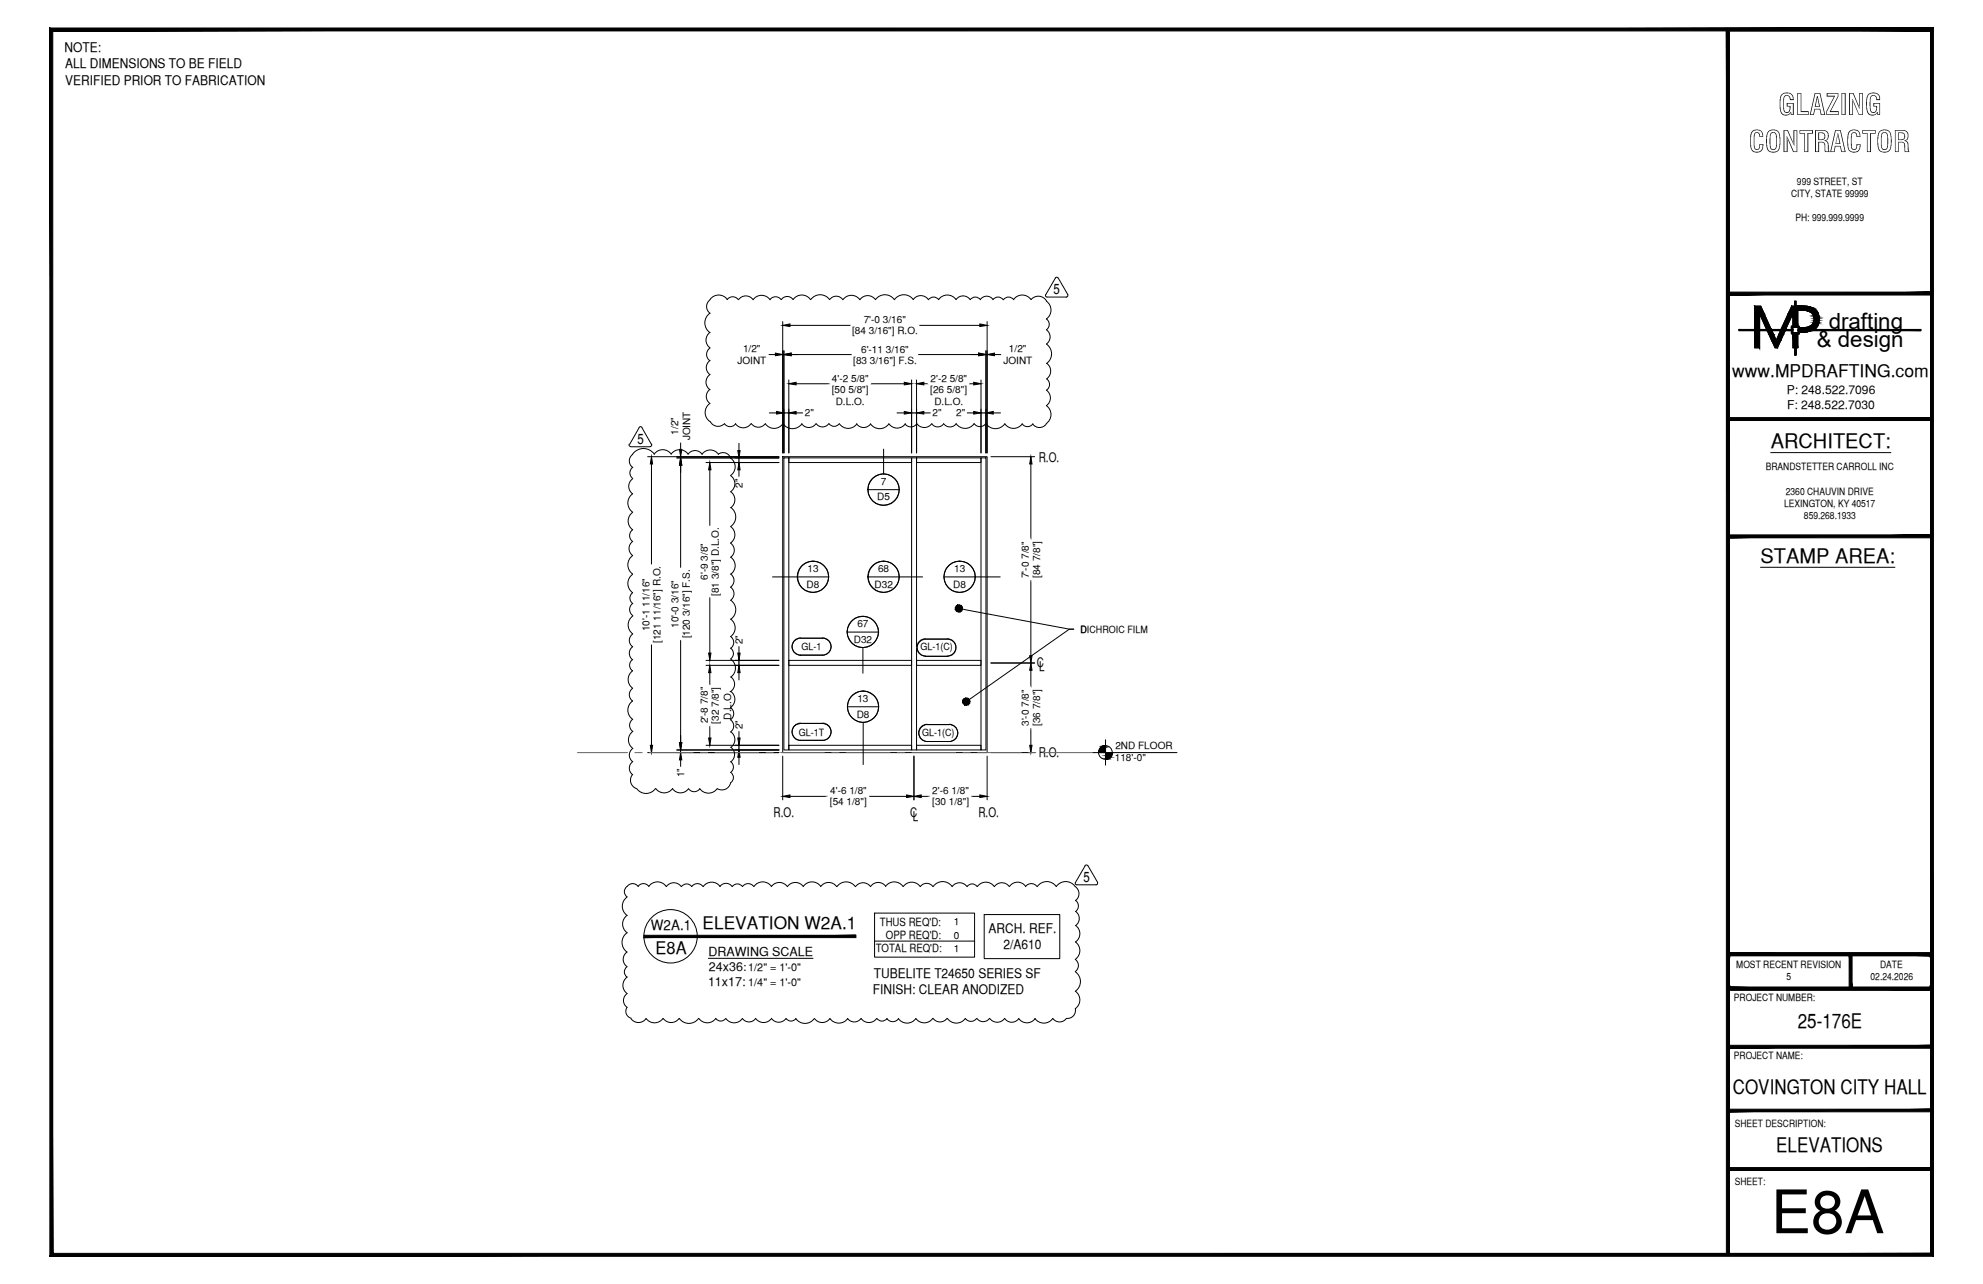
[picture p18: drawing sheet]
<svg xmlns="http://www.w3.org/2000/svg" width="432mm" height="279mm" viewBox="0 0 432 279" stroke-linecap="round" stroke-linejoin="round" font-family="sans-serif">
<defs><g id="words">
<text font-size="13.1" x="385.6" y="268.4">E8A</text>
<g font-size="6.3">
<text x="387.2" y="25">GLAZING</text>
<text x="380.8" y="33.1">CONTRACTOR</text>
</g>
<g font-size="4.9">
<text x="398.2" y="71.5">drafting</text>
<text x="395.6" y="75.5">&amp; design</text>
</g>
<g font-size="4.4">
<text x="385.6" y="97.5">ARCHITECT:</text>
<text x="383.3" y="122.5">STAMP AREA:</text>
<text x="391.5" y="223.7">25-176E</text>
<text x="377.3" y="238.1">COVINGTON CITY HALL</text>
<text x="386.8" y="250.7">ELEVATIONS</text>
</g>
<g font-size="3.8">
<text x="377.2" y="82">www.MPDRAFTING.com</text>
<text x="153" y="202.2">ELEVATION W2A.1</text>
<text x="142.7" y="207.6">E8A</text>
</g>
<g font-size="3.1">
<text x="229.4" y="64">5</text>
<text x="138.8" y="96.5">5</text>
<text x="235.9" y="191.9">5</text>
<text x="141.7" y="202.4">W2A.1</text>
</g>
<g font-size="2.9">
<text x="14" y="11.2">NOTE:</text>
<text x="14.2" y="14.8">ALL DIMENSIONS TO BE FIELD</text>
<text x="14.2" y="18.4">VERIFIED PRIOR TO FABRICATION</text>
<text x="226.2" y="100.5">R.O.</text>
<text x="225.7" y="145.1">C</text>
<text x="226.3" y="146.1">L</text>
<text x="226.2" y="164.7">R.O.</text>
<text x="168.5" y="177.7">R.O.</text>
<text x="198.2" y="177.7">C</text>
<text x="198.8" y="178.8">L</text>
<text x="213" y="177.7">R.O.</text>
<text x="215.3" y="203">ARCH. REF.</text>
<text x="218.5" y="206.5">2/A610</text>
<text x="190.2" y="212.7">TUBELITE T24650 SERIES SF</text>
<text x="190.1" y="216.3">FINISH: CLEAR ANODIZED</text>
</g>
<g font-size="2.7">
<text x="154.2" y="208">DRAWING SCALE</text>
<text x="154.2" y="214.6">11x17:</text>
<text x="154.4" y="211.3">24x36:</text>
</g>
<g font-size="2.6">
<text x="389.1" y="85.8">P: 248.522.7096</text>
<text x="389.1" y="89">F: 248.522.7030</text>
</g>
<g font-size="2.5">
<text x="191.6" y="201.4">THUS REQ'D:</text>
<text x="190.7" y="207.3">TOTAL REQ'D:</text>
<text x="192.9" y="204.4">OPP REQ'D:</text>
</g>
<g font-size="2.4">
<text x="162.9" y="211.4">1/2&quot; = 1'-0&quot;</text>
<text x="162.9" y="214.6">1/4&quot; = 1'-0&quot;</text>
</g>
<g font-size="2.2">
<text x="391.3" y="40.2">999 STREET, ST</text>
<text x="390" y="42.9">CITY, STATE 99999</text>
<text x="391" y="48.2">PH: 999.999.9999</text>
<text x="188.1" y="70.4">7'-0 3/16&quot;</text>
<text x="161.8" y="76.6">1/2&quot;</text>
<text x="185.5" y="72.8">[84 3/16&quot;] R.O.</text>
<text x="187.5" y="76.7">6'-11 3/16&quot;</text>
<text x="219.7" y="76.6">1/2&quot;</text>
<text x="160.6" y="79.2">JOINT</text>
<text x="181.2" y="83.1">4'-2 5/8&quot;</text>
<text x="185.8" y="79.1">[83 3/16&quot;] F.S.</text>
<text x="202.6" y="83.1">2'-2 5/8&quot;</text>
<text x="218.5" y="79.2">JOINT</text>
<text x="181.1" y="85.5">[50 5/8&quot;]</text>
<text x="182" y="88.1">D.L.O.</text>
<text x="202.6" y="85.5">[26 5/8&quot;]</text>
<text x="203.5" y="88.1">D.L.O.</text>
<text x="147.6" y="94.6" transform="rotate(-90 147.6 94.6)">1/2&quot;</text>
<text x="150.3" y="95.8" transform="rotate(-90 150.3 95.8)">JOINT</text>
<text x="175.3" y="90.6">2&quot;</text>
<text x="203.1" y="90.6">2&quot;</text>
<text x="208.2" y="90.6">2&quot;</text>
<text x="161.7" y="106.1" transform="rotate(-90 161.7 106.1)">2&quot;</text>
<text x="191.8" y="105.6">7</text>
<text x="384.5" y="102.3">BRANDSTETTER CARROLL INC</text>
<text x="388.9" y="107.6">2360 CHAUVIN DRIVE</text>
<text x="191" y="108.9">D5</text>
<text x="388.5" y="110.3">LEXINGTON, KY 40517</text>
<text x="392.8" y="113">859.268.1933</text>
<text x="175.8" y="124.5">13</text>
<text x="191.2" y="124.5">68</text>
<text x="207.8" y="124.5">13</text>
<text x="224" y="125.8" transform="rotate(-90 224 125.8)">7'-0 7/8&quot;</text>
<text x="226.5" y="125.8" transform="rotate(-90 226.5 125.8)">[84 7/8&quot;]</text>
<text x="154.1" y="126.2" transform="rotate(-90 154.1 126.2)">6'-9 3/8&quot;</text>
<text x="156.5" y="129.7" transform="rotate(-90 156.5 129.7)">[81 3/8&quot;] D.L.O.</text>
<text x="175.6" y="127.9">D8</text>
<text x="190.4" y="127.9">D32</text>
<text x="207.6" y="127.9">D8</text>
<text x="141.4" y="137.4" transform="rotate(-90 141.4 137.4)">10'-1 11/16&quot;</text>
<text x="147.8" y="136.7" transform="rotate(-90 147.8 136.7)">10'-0 3/16&quot;</text>
<text x="186.7" y="136.5">67</text>
<text x="235.3" y="137.7">DICHROIC FILM</text>
<text x="143.8" y="139.9" transform="rotate(-90 143.8 139.9)">[121 11/16&quot;] R.O.</text>
<text x="150.2" y="138.9" transform="rotate(-90 150.2 138.9)">[120 3/16&quot;] F.S.</text>
<text x="161.7" y="140.2" transform="rotate(-90 161.7 140.2)">2&quot;</text>
<text x="174.6" y="141.5">GL-1</text>
<text x="185.9" y="139.9">D32</text>
<text x="200.4" y="141.5">GL-1(C)</text>
<text x="186.7" y="152.8">13</text>
<text x="154.1" y="157.4" transform="rotate(-90 154.1 157.4)">2'-8 7/8&quot;</text>
<text x="156.5" y="157.5" transform="rotate(-90 156.5 157.5)">[32 7/8&quot;]</text>
<text x="159.2" y="156.6" transform="rotate(-90 159.2 156.6)">D.L.O.</text>
<text x="161.7" y="158.7" transform="rotate(-90 161.7 158.7)">2&quot;</text>
<text x="173.9" y="160.1">GL-1T</text>
<text x="186.6" y="156.1">D8</text>
<text x="200.8" y="160.1">GL-1(C)</text>
<text x="224" y="158" transform="rotate(-90 224 158)">3'-0 7/8&quot;</text>
<text x="226.5" y="158" transform="rotate(-90 226.5 158)">[36 7/8&quot;]</text>
<text x="242.8" y="165.7">118'-0&quot;</text>
<text x="242.9" y="163">2ND FLOOR</text>
<text x="149" y="169.2" transform="rotate(-90 149 169.2)">1&quot;</text>
<text x="180.8" y="172.8">4'-6 1/8&quot;</text>
<text x="203" y="172.8">2'-6 1/8&quot;</text>
<text x="180.7" y="175.3">[54 1/8&quot;]</text>
<text x="203" y="175.3">[30 1/8&quot;]</text>
<text x="207.7" y="201.4">1</text>
<text x="207.7" y="204.3">0</text>
<text x="207.7" y="207.1">1</text>
<text x="378.1" y="210.6">MOST RECENT REVISION</text>
<text x="389" y="213.3">5</text>
<text x="407.3" y="213.2">02.24.2026</text>
<text x="409.4" y="210.6">DATE</text>
<text x="377.6" y="217.8">PROJECT NUMBER:</text>
<text x="377.6" y="230.4">PROJECT NAME:</text>
<text x="377.8" y="245.2">SHEET DESCRIPTION:</text>
<text x="377.8" y="257.9">SHEET:</text>
</g>
</g></defs>
<!-- layer: COMPONENTS -->
<path d="M170.7 99.6h1.1v63.6h-1.1zM171.8 99.6h26.7v1h-26.7zM198.5 99.6h1.1v63.6h-1.1zM199.6 99.6h14v1h-14zM213.6 99.6h1.1v63.6h-1.1zM171.8 143.7h26.7v1.1h-26.7zM199.6 143.7h14v1.1h-14zM171.8 162.2h26.7v1h-26.7zM199.6 162.2h14v1h-14z" fill="none" stroke="#000" stroke-width=".22"/>
<!-- layer: ROUGH OPENING -->
<path d="M170.4 99.4h44.5v64.4h-44.5z" fill="none" stroke="#000" stroke-width=".22"/>
<!-- layer: DIM -->
<g fill="none" stroke="#000" stroke-width=".22">
<path d="M167.3 77.2h1.5M170.4 70v28.6M170.4 77.2h.3M170.7 76.3v22.3M172 70.8h13.3M172.3 77.2h13.2M199.8 77.2h13.3M200.1 70.8h13.3M214.7 76.3v22.3M214.7 77.2h.2M214.9 70v28.6M216.5 77.2h1.6"/>
<path d="M141 99.4h28.6M147.4 99.6h22.2M148.2 96.2v1.6M148.2 99.4v.2M160.9 96.5v1.5M160.9 99.6v1M167.5 89.9h1.6M170.7 89.9h1.1M171.8 82.7v15.9M173.4 89.9h1.5M173.4 83.5h7.4M189.4 83.5h7.5"/>
<path d="M195.3 89.9h1.6M198.5 89.9h1.1M198.5 82.7v15.9M199.6 82.7v15.9M201.2 89.9h1.6M201.2 83.5h1.1M210.4 89.9h1.6M210.9 83.5h1.1M213.6 82.7v15.9M213.6 89.9h1.1M215.8 99.4h9.5M216.3 89.9h1.6"/>
<path d="M141.9 101v21.9M148.2 101.2v22.4M153.7 100.6h15.9M154.6 102.2v12.3M160.9 102.2v1.6M224.5 101v16.5M148.2 139.2v22.4M154.6 129.9v12.2M224.5 126v16.7M141.9 140.1v22.1M153.7 144.8h15.9M153.7 143.7h15.9"/>
<path d="M154.6 146.4v2.8M154.6 157.7v2.9M160.9 140.5v1.6M160.9 143.7v1.1M160.9 146.4v1.6M160.9 159v1.6M215.8 144.3h9.5M224.5 145.9v3.8M224.5 158.3v3.9M141 163.8h28.6M147.4 163.2h22.2M148.2 163.2v.6"/>
<path d="M148.2 165.4v1.5M153.7 162.2h15.9M160.9 162.2v1M160.9 164.8v1.6M170.4 164.5v9.6M172 173.3h8.4M189 173.3h8.4M199 164.5v9.6M200.6 173.3h2.1M211.3 173.3h2.1M214.9 164.5v9.6M215.8 163.8h9.5"/>
</g>
<g fill="#000" stroke="#000" stroke-width=".22">
<path d="M168.8 76.8l1.6 .4-1.6 .2zM170.4 70.8l1.6-.3v.6zM170.7 77.2l1.6-.4v.6zM213.1 76.8l1.6 .4-1.6 .2zM213.4 70.5l1.5 .3-1.5 .3zM214.9 77.2l1.6-.4v.6zM148 97.8h.5l-.3 1.6zM160.7 98h.5l-.3 1.6zM169.1 89.5l1.6 .4-1.6 .2zM171.8 89.9l1.6-.4v.6zM171.8 83.5l1.6-.3v.6zM196.9 83.2l1.6 .3-1.6 .3z"/>
<path d="M196.9 89.5l1.6 .4-1.6 .2zM199.6 83.5l1.6-.3v.6zM199.6 89.9l1.6-.4v.6zM212 89.5l1.6 .4-1.6 .2zM212 83.2l1.6 .3-1.6 .3zM214.7 89.9l1.6-.4v.6zM141.9 99.4l.2 1.6h-.5zM148.2 99.6l.3 1.6h-.5zM154.6 100.6l.2 1.6h-.5zM160.9 100.6l.3 1.6h-.5zM224.5 99.4l.2 1.6h-.5zM154.6 144.8l.2 1.6h-.5z"/>
<path d="M154.3 142.1h.5l-.2 1.6zM160.9 144.8l.3 1.6h-.5zM160.7 142.1h.5l-.3 1.6zM224.5 144.3l.2 1.6h-.5zM224.2 142.7h.5l-.2 1.6zM141.6 162.2h.5l-.2 1.6zM148 161.6h.5l-.3 1.6zM148.2 163.8l.3 1.6h-.5zM154.3 160.6h.5l-.2 1.6zM160.9 163.2l.3 1.6h-.5zM160.7 160.6h.5l-.3 1.6zM170.4 173.3l1.6-.3v.5z"/>
<path d="M197.4 173l1.6 .3-1.6 .2zM199 173.3l1.6-.3v.5zM213.4 173l1.5 .3-1.5 .2zM224.2 162.2h.5l-.2 1.6z"/>
</g>
<g fill="#fff" stroke="#fff" stroke-width=".22">
<path d="M187.8 68.3v2.5l9.7-2.5zM187.8 70.8l9.7-2.5v2.5z"/>
<path d="M185.3 70.8v2.9l14.8-2.9zM185.3 73.7l14.8-2.9v2.9z"/>
<path d="M187.2 74.7v2.5l11-2.5zM187.2 77.2l11-2.5v2.5z"/>
<path d="M185.5 77.2v2.8l14.3-2.8zM185.5 80l14.3-2.8v2.8z"/>
<path d="M218.1 74.5v5.2l7.1-5.2zM218.1 79.7l7.1-5.2v5.2z"/>
<path d="M160.2 74.5v5.2l7.1-5.2zM160.2 79.7l7.1-5.2v5.2z"/>
<path d="M207.9 88.6v2.4l2.5-2.4zM207.9 91l2.5-2.4v2.4z"/>
<path d="M174.9 88.6v2.4l2.6-2.4zM174.9 91l2.6-2.4v2.4z"/>
<path d="M180.8 81v2.5l8.6-2.5zM180.8 83.5l8.6-2.5v2.5z"/>
<path d="M180.8 83.5v5.1l8.6-5.1zM180.8 88.6l8.6-5.1v5.1z"/>
<path d="M202.3 81v2.5l8.6-2.5zM202.3 83.5l8.6-2.5v2.5z"/>
<path d="M202.3 83.5v5.1l8.6-5.1zM202.3 88.6l8.6-5.1v5.1z"/>
<path d="M202.8 88.6v2.4l2.6-2.4zM202.8 91l2.6-2.4v2.4z"/>
<path d="M139.4 125.5v12.1h2.5zM139.4 125.5h2.5v12.1z"/>
<path d="M141.9 122.9v17.2h2.8zM141.9 122.9h2.8v17.2z"/>
<path d="M145.7 126v10.8h2.5zM145.7 126h2.5v10.8z"/>
<path d="M148.2 123.6v15.6h2.9zM148.2 123.6h2.9v15.6z"/>
<path d="M145.7 89.2v7h5zM145.7 89.2h5v7z"/>
<path d="M147 166.9v2.5h2.4zM147 166.9h2.4v2.5z"/>
<path d="M159.7 103.8v2.6h2.4zM159.7 103.8h2.4v2.6z"/>
<path d="M159.7 156.4v2.6h2.4zM159.7 156.4h2.4v2.6z"/>
<path d="M152.1 149.2v8.5h2.5zM152.1 149.2h2.5v8.5z"/>
<path d="M154.6 149.2v8.5h5zM154.6 149.2h5v8.5z"/>
<path d="M152.1 117.9v8.6h2.5zM152.1 117.9h2.5v8.6z"/>
<path d="M154.6 114.5v15.4h2.8zM154.6 114.5h2.8v15.4z"/>
<path d="M159.7 137.9v2.6h2.4zM159.7 137.9h2.4v2.6z"/>
<path d="M180.4 170.8v2.5l8.6-2.5zM180.4 173.3l8.6-2.5v2.5z"/>
<path d="M180.5 173.3v2.8l8.5-2.8zM180.5 176.1l8.5-2.8v2.8z"/>
<path d="M202.7 170.8v2.5l8.6-2.5zM202.7 173.3l8.6-2.5v2.5z"/>
<path d="M202.8 173.3v2.8l8.5-2.8zM202.8 176.1l8.5-2.8v2.8z"/>
<path d="M222.1 149.7v8.6h2.4zM222.1 149.7h2.4v8.6z"/>
<path d="M224.5 149.7v8.5h2.8zM224.5 149.7h2.8v8.5z"/>
<path d="M222.1 117.5v8.5h2.4zM222.1 117.5h2.4v8.5z"/>
<path d="M224.5 117.5v8.5h2.8zM224.5 117.5h2.8v8.5z"/>
</g>
<!-- layer: GRID LINES -->
<g fill="none" stroke="#6c6c6c" stroke-width=".22">
<path d="M125.7 163.8h11M138.2 163.8h1.6M141.4 163.8h9.5M152.5 163.8h1.6M155.7 163.8h9.5M166.8 163.8h1.6M170 163.8h9.5M181.1 163.8h1.6M184.3 163.8h9.5M195.4 163.8h1.6M198.6 163.8h9.5M209.7 163.8h1.6"/>
<path d="M212.9 163.8h9.5M224 163.8h1.6M227.1 163.8h10.9"/>
</g>
<!-- layer: GLASS TAG -->
<path d="M179.1 138.9h-5h5.4M206.3 139.1h-5.1h5.4M174 142.6h5.5h-5.1h4.7M179.1 157.4l-5 .1h5.4M201.2 142.7h5.4l-5.1 .1h4.8M206.7 157.7h-5.1h5.4M174 161.1h5.5h-5.1h4.7M201.6 161.4h5.4h-5.1h4.8" fill="none" stroke="#fff" stroke-width=".22"/>
<g fill="#fff" stroke="#fff" stroke-width=".22">
<path d="M173.4 139.1l.7-.2h5.4zM173.4 139.1h6.6l-.5-.2zM172.9 139.5l.5-.4h6.6zM172.9 139.5h7.6l-.5-.4zM172.9 139.5h7.6l-7.9 .6zM172.6 140.1h8.2l-.3-.6zM172.6 140.1h8.2l-8.3 .6zM172.5 140.7h8.5l-.2-.6zM172.5 140.7h8.5l-8.4 .7zM172.6 141.4h8.2l.2-.7zM172.6 141.4h8.2l-7.9 .5zM172.9 141.9h7.6l.3-.5zM172.9 141.9h7.6l-7.1 .4zM173.4 142.3h6.6l.5-.4zM173.4 142.3h6.6l-6 .3zM174 142.6h5.5l.5-.3z"/>
<path d="M173.4 157.7l.7-.2h5.4zM173.4 157.7h6.6l-.5-.2zM172.9 158.1l.5-.4h6.6zM172.9 158.1h7.6l-.5-.4zM172.9 158.1h7.6l-7.9 .5zM172.6 158.6h8.2l-.3-.5zM172.6 158.6h8.2l-8.3 .7zM172.5 159.3h8.5l-.2-.7zM172.5 159.3h8.5l-8.4 .6zM172.6 159.9h8.2l.2-.6zM172.6 159.9h8.2l-7.9 .6zM172.9 160.5h7.6l.3-.6zM172.9 160.5h7.6l-7.1 .4zM173.4 160.9h6.6l.5-.4zM173.4 160.9h6.6l-6 .2zM174 161.1h5.5l.5-.2z"/>
<path d="M200.7 139.3l.5-.2h5.4zM200.7 139.3h6.6l-.7-.2zM200.2 139.8l.5-.5h6.6zM200.2 139.8h7.6l-.5-.5zM200.2 139.8h7.6l-8 .5zM199.8 140.3h8.3l-.3-.5zM199.8 140.3h8.3l-8.4 .6zM199.7 140.9h8.5l-.1-.6zM199.7 140.9h8.5l-8.4 .6zM199.8 141.5h8.3l.1-.6zM199.8 141.5h8.3l-7.9 .6zM200.2 142.1h7.6l.3-.6zM200.2 142.1h7.6l-7.1 .5zM200.7 142.6h6.6l.5-.5zM200.7 142.6h6.6l-6.1 .1zM201.2 142.7h5.4l.7-.1z"/>
<path d="M201 157.9l.6-.2h5.4zM201 157.9h6.6l-.6-.2zM200.5 158.3l.5-.4h6.6zM200.5 158.3h7.7l-.6-.4zM200.5 158.3h7.7l-8 .6zM200.2 158.9h8.3l-.3-.6zM200.2 158.9h8.3l-8.4 .6zM200.1 159.5h8.5l-.1-.6zM200.1 159.5h8.5l-8.4 .6zM200.2 160.1h8.3l.1-.6zM200.2 160.1h8.3l-8 .6zM200.5 160.7h7.7l.3-.6zM200.5 160.7h7.7l-7.2 .4zM201 161.1h6.6l.6-.4zM201 161.1h6.6l-6 .3zM201.6 161.4h5.4l.6-.3z"/>
</g>
<path d="M172.9 139.5l1.2-.6h5a1.84 1.84 0 0 1 1.9 1.8 1.84 1.84 0 0 1-1.9 1.9h-4.7a1.84 1.84 0 0 1-1.8-1.1 1.84 1.84 0 0 1 .3-2zM200.2 139.8l.5-.5 .8-.2h4.8a1.87 1.87 0 0 1 1.9 1.8 1.87 1.87 0 0 1-1.9 1.9h-4.8a1.87 1.87 0 0 1-1.6-1.1 1.87 1.87 0 0 1 .3-1.9zM172.9 158.1l.5-.4 1-.3h4.7a1.84 1.84 0 0 1 1.9 1.9 1.84 1.84 0 0 1-1.9 1.8h-4.7a1.84 1.84 0 0 1-1.8-1 1.84 1.84 0 0 1 .3-2zM200.5 158.3l1.1-.6h5.1a1.84 1.84 0 0 1 1.9 1.8 1.84 1.84 0 0 1-1.9 1.9h-4.8a1.84 1.84 0 0 1-1.6-1.1 1.84 1.84 0 0 1 .2-2z" fill="none" stroke="#000" stroke-width=".22"/>
<!-- layer: SYMBOLS -->
<g fill="none" stroke="#000" stroke-width=".22">
<path d="M189 106.6h6.8M173.7 125.5h6.8M174.3 138.8a1.87 1.87 0 0 0-1.8 1.9 1.87 1.87 0 0 0 1.8 1.9h4.8M174.4 138.9h4.7M179.1 138.8a1.87 1.87 0 0 1 1.9 1.9 1.87 1.87 0 0 1-1.9 1.9M184.5 137.5h6.8M189 125.5h6.8M201.5 139a1.87 1.87 0 0 0-1.9 1.9 1.87 1.87 0 0 0 1.9 1.8M201.5 139.1h4.8M205.5 125.5h6.8M206.3 139a1.87 1.87 0 0 1 1.9 1.9 1.87 1.87 0 0 1-1.9 1.8M174.3 157.4a1.87 1.87 0 0 0-1.8 1.8 1.87 1.87 0 0 0 1.8 1.9h4.8"/>
<path d="M174.4 157.4h4.7M179.1 157.4a1.87 1.87 0 0 1 1.9 1.8 1.87 1.87 0 0 1-1.9 1.9M184.5 153.8h6.8M201.5 142.8h4.8M201.9 157.6a1.87 1.87 0 0 0-1.9 1.9 1.87 1.87 0 0 0 1.9 1.9h4.8M201.9 157.7h4.8M206.7 157.6a1.87 1.87 0 0 1 1.8 1.9 1.87 1.87 0 0 1-1.8 1.9M238 163.8h18.3M240.7 161v5.5M190.4 198.7h21.8v9.6h-21.8zM190.4 204.8h21.8"/>
<circle cx="192.4" cy="106.5" r="3.4"/>
<circle cx="177" cy="125.5" r="3.4"/>
<circle cx="187.9" cy="137.5" r="3.4"/>
<circle cx="192.4" cy="125.5" r="3.4"/>
<circle cx="208.9" cy="125.5" r="3.4"/>
<circle cx="187.9" cy="153.8" r="3.4"/>
<circle cx="240.7" cy="163.7" r="1.49"/>
<circle cx="146" cy="203.7" r="5.8"/>
</g>
<!-- layer: DETAIL TAG -->
<path d="M192.4 103.1l.9 .2M177 122.1l.9 .1M187.9 134.1l.9 .1M192.4 122.1l.9 .1M209 122.1l-.9 .1M188 150.4l.8 .1" fill="none" stroke="#fff" stroke-width=".22"/>
<g fill="#fff" stroke="#fff" stroke-width=".22">
<path d="M186.2 140.5l1.7 .4zM186.2 140.5l2.6 .3-.9 .1zM185.5 139.9l.7 .6 2.6 .3zM185.5 139.9l4.1 .6-.8 .3zM185 139.2l.5 .7 4.1 .6zM185 139.2l5.3 .7-.7 .6zM184.6 138.4l.4 .8 5.3 .7zM184.6 138.4l6.2 .8-.5 .7zM184.5 137.5l.1 .9 6.2 .8zM184.5 137.5l6.7 .9-.4 .8zM184.6 136.7l-.1 .8 6.7 .9zM184.6 136.7l6.7 .8-.1 .9zM185 135.8l-.4 .9 6.7 .8zM185 135.8l6.2 .9 .1 .8zM185.5 135.1l-.5 .7 6.2 .9zM185.5 135.1l5.3 .7 .4 .9zM185.5 135.1l5.3 .7-4.6-1.2zM186.2 134.6l4.1 .5 .5 .7zM186.2 134.6l4.1 .5-3.3-.9zM187 134.2l2.6 .4 .7 .5zM187 134.2l2.6 .4-1.7-.5zM187.9 134.1l1.7 .5z"/>
<path d="M186.2 156.7l.9 .4 .9 .1zM186.2 156.7l2.6 .4-.8 .1zM185.5 156.2l.7 .5 2.6 .4zM185.5 156.2l4.1 .5-.8 .4zM185 155.5l.5 .7 4.1 .5zM185 155.5l5.3 .7-.7 .5zM184.7 154.7l.3 .8 5.3 .7zM184.7 154.7l6.2 .8-.6 .7zM184.5 153.8l.2 .9 6.2 .8zM184.5 153.8l6.7 .9-.3 .8zM184.7 152.9l-.2 .9 6.7 .9zM184.7 152.9l6.6 .9-.1 .9zM185 152.1l-.3 .8 6.6 .9zM185 152.1l6.2 .8 .1 .9zM185.5 151.4l-.5 .7 6.2 .8zM185.5 151.4l5.4 .7 .3 .8zM185.5 151.4l5.4 .7-4.7-1.2zM186.2 150.9l4.1 .5 .6 .7zM186.2 150.9l4.1 .5-3.2-.9zM187.1 150.5l2.5 .4 .7 .5zM187.1 150.5l2.5 .4-1.6-.5zM188 150.4l.8 .1 .8 .4z"/>
<path d="M175.4 128.5l1.6 .4zM175.4 128.5l2.5 .3-.9 .1zM174.6 127.9l.8 .6 2.5 .3zM174.6 127.9l4.2 .6-.9 .3zM174.1 127.2l.5 .7 4.2 .6zM174.1 127.2l5.4 .7-.7 .6zM173.8 126.4l.3 .8 5.4 .7zM173.8 126.4l6.2 .8-.5 .7zM173.7 125.5l.1 .9 6.2 .8zM173.7 125.5l6.6 .9-.3 .8zM173.8 124.7l-.1 .8 6.6 .9zM173.8 124.7l6.7 .8-.2 .9zM174.1 123.8l-.3 .9 6.7 .8zM174.1 123.8l6.2 .9 .2 .8zM174.6 123.1l-.5 .7 6.2 .9zM174.6 123.1l5.4 .7 .3 .9zM174.6 123.1l5.4 .7-4.6-1.2zM175.4 122.6l4.1 .5 .5 .7zM175.4 122.6l4.1 .5-3.3-.9zM176.2 122.2l2.6 .4 .7 .5zM176.2 122.2l2.6 .4-1.8-.5zM177 122.1l1.8 .5z"/>
<path d="M190.8 128.5l1.6 .4zM190.8 128.5l2.5 .3-.9 .1zM190.1 127.9l.7 .6 2.5 .3zM190.1 127.9l4 .6-.8 .3zM189.5 127.2l.6 .7 4 .6zM189.5 127.2l5.3 .7-.7 .6zM189.2 126.4l.3 .8 5.3 .7zM189.2 126.4l6.2 .8-.6 .7zM189 125.5l.2 .9 6.2 .8zM189 125.5l6.7 .9-.3 .8zM189.2 124.7l-.2 .8 6.7 .9zM189.2 124.7l6.6 .8-.1 .9zM189.5 123.8l-.3 .9 6.6 .8zM189.5 123.8l6.2 .9 .1 .8zM190.1 123.1l-.6 .7 6.2 .9zM190.1 123.1l5.3 .7 .3 .9zM190.1 123.1l5.3 .7-4.6-1.2zM190.8 122.6l4 .5 .6 .7zM190.8 122.6l4 .5-3.2-.9zM191.6 122.2l2.5 .4 .7 .5zM191.6 122.2l2.5 .4-1.7-.5zM192.4 122.1l1.7 .5z"/>
<path d="M209 128.9l1.7-.4zM208.1 128.8l.9 .1 1.7-.4zM208.1 128.8l3.3-.9-.7 .6zM207.3 128.5l.8 .3 3.3-.9zM207.3 128.5l4.6-1.3-.5 .7zM206.6 127.9l.7 .6 4.6-1.3zM206.6 127.9l5.7-1.5-.4 .8zM206 127.2l.6 .7 5.7-1.5zM206 127.2l6.3-1.7v.9zM205.7 126.4l.3 .8 6.3-1.7zM205.7 126.4l6.6-1.7v.8zM205.5 125.5l.2 .9 6.6-1.7zM205.5 125.5l6.4-1.7 .4 .9zM205.7 124.7l-.2 .8 6.4-1.7zM205.7 124.7l5.7-1.6 .5 .7zM206 123.8l-.3 .9 5.7-1.6zM206 123.8l4.7-1.2 .7 .5zM206.6 123.1l-.6 .7 4.7-1.2zM206.6 123.1l3.3-.9 .8 .4zM206.6 123.1l3.3-.9-2.6 .4zM207.3 122.6l1.7-.5 .9 .1zM207.3 122.6l1.7-.5z"/>
<path d="M190.7 109.5l1.7 .5zM190.7 109.5l2.6 .4-.9 .1zM190 109l.7 .5 2.6 .4zM190 109l4.1 .5-.8 .4zM189.5 108.3l.5 .7 4.1 .5zM189.5 108.3l5.3 .7-.7 .5zM189.1 107.4l.4 .9 5.3 .7zM189.1 107.4l6.3 .9-.6 .7zM189 106.6l.1 .8 6.3 .9zM189 106.6l6.7 .8-.3 .9zM189.1 105.7l-.1 .9 6.7 .8zM189.1 105.7l6.7 .9-.1 .8zM189.5 104.8l-.4 .9 6.7 .9zM189.5 104.8l6.2 .9 .1 .9zM190 104.1l-.5 .7 6.2 .9zM190 104.1l5.4 .7 .3 .9zM190 104.1l5.4 .7-4.7-1.2zM190.7 103.6l4.1 .5 .6 .7zM190.7 103.6l4.1 .5-3.3-.8zM191.5 103.3l2.6 .3 .7 .5zM191.5 103.3l2.6 .3-1.7-.5zM192.4 103.1l.9 .2 .8 .3z"/>
</g>
<g fill="none" stroke="#000" stroke-width=".22">
<path d="M192.4 97.7v5.4M168.2 125.5h5.5M196 125.5h4.9M212.3 125.5h5.5M187.9 140.9v5.6M188 157.2v9.2"/>
<circle cx="192.4" cy="106.5" r="3.4"/>
<circle cx="177.1" cy="125.5" r="3.4"/>
<circle cx="187.9" cy="137.5" r="3.4"/>
<circle cx="192.4" cy="125.5" r="3.4"/>
<circle cx="208.9" cy="125.5" r="3.4"/>
<circle cx="187.9" cy="153.8" r="3.4"/>
</g>
<!-- layer: SYMBOLS -->
<g fill="#000" stroke="#000" stroke-width=".22">
<path d="M240.5 162.3l.2-.1zM240.7 165.2h.5z"/>
<path d="M240.5 162.3l.2 .1zM240.2 162.4h.5z"/>
<path d="M240.2 162.4h.5zM240 162.4h.7z"/>
<path d="M240 162.4l.7 .2v-.2zM239.8 162.6l.2-.2 .7 .2z"/>
<path d="M239.8 162.6l.9 .2v-.2zM239.8 162.6l.9 .2h-1.1z"/>
<path d="M239.6 162.8l1.1 .2v-.2zM239.6 162.8l1.1 .2h-1.2z"/>
<path d="M239.5 163l1.2 .3v-.3zM239.5 163l1.2 .3h-1.4z"/>
<path d="M239.3 163.3l1.4 .2v-.2zM239.3 163.3l1.4 .2h-1.4z"/>
<path d="M239.3 163.5l1.4 .3v-.3zM239.3 163.5l1.4 .3h-1.4z"/>
<path d="M240.7 165.2h.3zM240.7 165.2h.3z"/>
<path d="M240.7 165l.5 .2 .3-.2zM240.7 165l.5 .2h-.5z"/>
<path d="M240.7 164.9l.8 .1 .2-.1zM240.7 164.9l.8 .1h-.8z"/>
<path d="M240.7 164.7l1 .2 .2-.2zM240.7 164.7l1 .2h-1z"/>
<path d="M240.7 164.5l1.2 .2 .2-.2zM240.7 164.5l1.2 .2h-1.2z"/>
<path d="M240.7 164.3l1.4 .2v-.2zM240.7 164.3l1.4 .2h-1.4z"/>
<path d="M240.7 163.8l1.6 .2v-.2zM240.7 163.8l1.6 .2h-1.6z"/>
<path d="M240.7 164l1.4 .3 .2-.3zM240.7 164l1.4 .3h-1.4z"/>
<path d="M140.2 203.5v.5l46.2-.5zM140.2 204l46.2-.5v.5z"/>
</g>
<!-- layer: MEDIUM_2 -->
<path d="M154.2 208.5h22.8" fill="none" stroke="#000" stroke-width=".22"/>
<!-- layer: NOTES -->
<path d="M209.5 132.5l23.4 4.4h.9h-.9l-21.8 15.3M214.3 199h16.5v9.6h-16.5z" fill="none" stroke="#000" stroke-width=".22"/>
<g fill="#000" stroke="#000" stroke-width=".22">
<path d="M208 132.3v.4l.8-.3zM208 132.7l.8-.3-.5 .6zM208.8 132.4l-.5 .6 .4 .2z"/>
<path d="M208.8 132.4l-.1 .8h.3zM208.8 132.4l.6 .5-.4 .3zM208.8 132.4l.6 .5 .1-.4z"/>
<path d="M208.5 131.6l.3 .8 .1-.8zM208.2 131.9l.3-.3 .3 .8zM208.2 131.9l-.2 .4 .8 .1z"/>
<path d="M208.8 132.4l.7 .1v-.4zM209.3 131.8l.2 .3-.7 .3zM208.9 131.6l-.1 .8 .5-.6z"/>
<path d="M209.7 153.1l.4 .3 .3-.7zM210.4 152.7v.8l-.3-.1zM210.4 152.7v.8l.5-.1z"/>
<path d="M209.9 152l-.2 .3 .7 .4zM209.7 152.3l.7 .4h-.8zM209.6 152.7l.1 .4 .7-.4z"/>
<path d="M210.4 152.7l.5 .7 .2-.4zM210.4 152.7l.8-.1-.1 .4zM210.4 152.7l.8-.1-.1-.4z"/>
<path d="M210.8 152l-.4 .7 .7-.5zM210.3 151.9l.5 .1-.4 .7zM209.9 152l.5 .7-.1-.8z"/>
</g>
<!-- layer: 5TH REVISION -->
<g fill="none" stroke="#000" stroke-width=".22">
<path d="M154.6 68.2a2.57 2.57 0 0 0 0 4.2M154.6 78.4a1.87 1.87 0 0 0 0 3.1 2 2 0 0 0 0 3.3M154.6 65.2a2.32 2.32 0 0 1 3.8 0M154.6 72.3a2.06 2.06 0 0 0 0 3.4 1.7 1.7 0 0 0 0 2.8M154.6 65.2a1.81 1.81 0 0 0 0 3M158.3 65.2a1.49 1.49 0 0 1 2.5 0M160.8 65.2a1.93 1.93 0 0 1 3.2 0 2.24 2.24 0 0 1 3.7 0 1.49 1.49 0 0 1 2.4 0M170.1 65.2a1.55 1.55 0 0 1 2.6 0 2.32 2.32 0 0 1 3.8 0M176.5 65.2a2.51 2.51 0 0 1 4.1 0M180.7 65.2a1.75 1.75 0 0 1 2.8 0M183.5 65.2a2.25 2.25 0 0 1 3.7 0M194.7 65.2a2.51 2.51 0 0 0-4.1 0 2.07 2.07 0 0 0-3.3 0"/>
<path d="M194.8 65.2a2.51 2.51 0 0 1 4.1 0M198.9 65.2a2 2 0 0 1 3.2 0M202.2 65.2a1.37 1.37 0 0 1 2.2 0M204.4 65.2a2.31 2.31 0 0 1 3.8 0 1.87 1.87 0 0 1 3 0M211.3 65.2a1.37 1.37 0 0 1 2.2 0M213.5 65.2a1.68 1.68 0 0 1 2.7 0M216.2 65.2a1.37 1.37 0 0 1 2.2 0M218.5 65.2a1.37 1.37 0 0 1 2.2 0M220.7 65.2a2.32 2.32 0 0 1 3.8 0M224.5 65.2a2.06 2.06 0 0 1 3.4 .3M227.8 65.5a2.38 2.38 0 0 1 0 3.9M227.9 69.4a1.43 1.43 0 0 1 0 2.4"/>
<path d="M227.9 71.8a1.87 1.87 0 0 1 0 3M227.9 74.9a2.57 2.57 0 0 1 0 4.2M227.9 79a2.06 2.06 0 0 1 0 3.4M228 64.6h4.2M229.8 60.5a.35 .35 0 0 1 .6 0M229.8 60.5l-2.1 3.6a.35 .35 0 0 0 .3 .5M230.4 60.5l2.1 3.6M232.5 64.1a.35 .35 0 0 1-.3 .5M137 96.6a.35 .35 0 0 0 .3 .6M137.4 97.2h4.2M137.8 98.9a1.75 1.75 0 0 0 0 2.8M139.8 93l2.1 3.7"/>
<path d="M139.8 93a.35 .35 0 0 0-.6 0l-2.1 3.7M141.9 96.6a.35 .35 0 0 1-.3 .6M149.8 98.8a1.84 1.84 0 0 1 3.1 .1 2.19 2.19 0 0 1 3.5 0M149.8 98.8a2.25 2.25 0 0 0-3.7 0 2.24 2.24 0 0 0-3.6 0 2.88 2.88 0 0 0-4.8 0M154.6 87.8a2.38 2.38 0 0 0 0 3.9M154.6 84.7a1.87 1.87 0 0 0 0 3.1M154.6 91.7a1.94 1.94 0 0 0 3.1 .5 1.5 1.5 0 0 0 2.5 0M156.4 98.8a1.75 1.75 0 0 1 2.7 .9M159.1 99.7a2.37 2.37 0 0 1 0 3.8 2.13 2.13 0 0 1 0 3.5M160.1 92.2a2.06 2.06 0 0 0 3.4 0M163.6 92.2a1.87 1.87 0 0 0 3.1 0M166.7 92.2a2.32 2.32 0 0 0 3.8 0"/>
<path d="M170.5 92.2a2.51 2.51 0 0 0 4.1 0M174.6 92.2a1.87 1.87 0 0 0 3.1 0M177.7 92.2a1.68 1.68 0 0 0 2.8 0M180.5 92.2a1.37 1.37 0 0 0 2.3 0M182.8 92.2a2.32 2.32 0 0 0 3.8 0M186.5 92.2a1.87 1.87 0 0 0 3.1 0M189.5 92.2a2.44 2.44 0 0 0 4.1 0M193.6 92.2a2.19 2.19 0 0 0 3.6 0M197.1 92.2a1.56 1.56 0 0 0 2.5 0M199.6 92.2a2 2 0 0 0 3.3 0M202.9 92.2a1.56 1.56 0 0 0 2.6 0M205.5 92.2a1.68 1.68 0 0 0 2.7 0"/>
<path d="M208.2 92.2a2.38 2.38 0 0 0 3.9 0M212.1 92.2a1.56 1.56 0 0 0 2.6 0M214.7 92.2a2.51 2.51 0 0 0 4.1 0 2.29 2.29 0 0 0 3.8 0 1.41 1.41 0 0 0 2.3 0M224.9 92.3a1.81 1.81 0 0 0 2.9 0M227.8 84.9a2.06 2.06 0 0 1 0 3.4M227.9 88.3a2.38 2.38 0 0 1-.1 3.9M227.9 82.4a1.49 1.49 0 0 1 0 2.5M137.8 104.2a2 2 0 0 0 0 3.3 2.42 2.42 0 0 0 0 3.9M137.8 111.5a2.32 2.32 0 0 0 0 3.8 1.55 1.55 0 0 0 0 2.5 1.86 1.86 0 0 0 0 3.1 2.46 2.46 0 0 0 0 4M137.8 101.7a1.49 1.49 0 0 0 0 2.4M159.1 114.6a2.19 2.19 0 0 1 0 3.6M159.1 118.2a1.87 1.87 0 0 1 0 3.1"/>
<path d="M159.1 107a2.13 2.13 0 0 1 0 3.5M159.1 110.4a2.51 2.51 0 0 1 0 4.1M137.8 138a1.68 1.68 0 0 0 0 2.7M137.8 125a2.44 2.44 0 0 0 0 4 1.44 1.44 0 0 0 0 2.3 1.61 1.61 0 0 0 0 2.6M137.8 134a2.38 2.38 0 0 0 0 3.9M159.1 124.9a1.74 1.74 0 0 1 0 2.9 1.75 1.75 0 0 1 0 2.8M159.1 121.2a2.25 2.25 0 0 1 0 3.7M159.1 130.6a2.46 2.46 0 0 1 0 4.1 2.32 2.32 0 0 1 0 3.8 1.56 1.56 0 0 1 0 2.6M137.7 143.5a1.49 1.49 0 0 0 0 2.5M137.8 149.8a1.68 1.68 0 0 0 0 2.7M137.8 152.5a2.44 2.44 0 0 0 0 4 1.61 1.61 0 0 0 0 2.7 2.27 2.27 0 0 0 0 3.7 1.75 1.75 0 0 0 0 2.8M137.8 146a2.32 2.32 0 0 0 0 3.8"/>
<path d="M137.8 140.7a1.75 1.75 0 0 0 0 2.9M159.1 154a1.63 1.63 0 0 1 0 2.6 1.62 1.62 0 0 1 0 2.7M159.1 141a1.43 1.43 0 0 1 0 2.4M159.1 150.4a2.13 2.13 0 0 1 0 3.5M159.1 143.4a2.34 2.34 0 0 1 0 3.9 1.94 1.94 0 0 1 0 3.2M159.1 159.3a2.02 2.02 0 0 1 0 3.3 1.94 1.94 0 0 1 0 3.2M137.7 168.5a1.94 1.94 0 0 0 .9 3.1M137.8 165.7a1.75 1.75 0 0 0 0 2.9M138.6 171.6a2.51 2.51 0 0 0 4.1 0M142.8 171.6a2.25 2.25 0 0 0 3.7 0M146.4 171.6a2.13 2.13 0 0 0 3.5 0 1.5 1.5 0 0 0 2.5 0M159.1 165.7a1.43 1.43 0 0 1 0 2.4"/>
<path d="M159.1 170.3a1.94 1.94 0 0 1-2.9 1.3 2.32 2.32 0 0 1-3.8 0M159.1 168.1a1.37 1.37 0 0 1 0 2.2M136.6 195.2a2.44 2.44 0 0 0 0 4M136.6 199.2a2.32 2.32 0 0 0 0 3.8M139 192.9a1.6 1.6 0 0 0-2.7 .2l-.3 .6v.7l.5 .7M145.1 192.9a2.32 2.32 0 0 0-3.8 0 1.41 1.41 0 0 0-2.4 0M145.1 192.9a2 2 0 0 1 3.3 0M153.1 192.9a1.49 1.49 0 0 0-2.5 0 1.38 1.38 0 0 0-2.2 0M153.1 192.9a2.25 2.25 0 0 1 3.7 0M156.8 192.9a1.62 1.62 0 0 1 2.6 0M164.1 192.9a1.49 1.49 0 0 0-2.4 0 1.38 1.38 0 0 0-2.3 0M164.2 192.9a2.32 2.32 0 0 1 3.8 0"/>
<path d="M168 192.9a2.13 2.13 0 0 1 3.4 0M171.5 192.9a2.13 2.13 0 0 1 3.4 0M174.9 192.9a2.32 2.32 0 0 1 3.8 0M178.7 192.9a2.13 2.13 0 0 1 3.5 0M182.2 192.9a2.44 2.44 0 0 1 4 0M186.3 192.9a2 2 0 0 1 3.3 0M189.6 192.9a2 2 0 0 1 3.3 0M192.8 192.9a2.32 2.32 0 0 1 3.8 0M196.7 192.9a2.26 2.26 0 0 1 3.7 0 1.68 1.68 0 0 1 2.7 0M203.2 192.9a2.47 2.47 0 0 1 4.1 0 2 2 0 0 1 3.3 0M210.6 192.9a1.3 1.3 0 0 1 2.1 0M212.8 192.9a2.25 2.25 0 0 1 3.7 0 2 2 0 0 1 3.3 0"/>
<path d="M219.8 192.9a2.13 2.13 0 0 1 3.5 0M223.3 192.9a1.62 1.62 0 0 1 2.6 0 2.53 2.53 0 0 1 4.1 0 2.63 2.63 0 0 1 4.4 .2 1.87 1.87 0 0 1-.2 2.9M234.2 195.9a1.49 1.49 0 0 1 0 2.5M234.2 198.3a1.87 1.87 0 0 1 0 3.1M234.5 192.5h4.2M236.9 188.4a.35 .35 0 0 0-.6 0l-2.1 3.6a.33 .33 0 0 0 .3 .5M236.9 188.4l2.1 3.6M239 192a.35 .35 0 0 1-.3 .5M136.5 216.2a1.81 1.81 0 0 0 0 3 1.56 1.56 0 0 0 .9 2.4M136.5 203a2.57 2.57 0 0 0 0 4.2 1.92 1.92 0 0 0 0 3.1 1.4 1.4 0 0 0 0 2.3M136.6 212.6a2.19 2.19 0 0 0 0 3.6M234.2 215.7a2.32 2.32 0 0 1-.1 3.8 1.75 1.75 0 0 1-1.9 2.1 1.81 1.81 0 0 1-3 0 2.38 2.38 0 0 1-3.9 0"/>
<path d="M234.2 205a2.32 2.32 0 0 1-.1 3.8 1.62 1.62 0 0 1 0 2.6M234.2 211.5a2.57 2.57 0 0 1 0 4.2M234.2 201.4a2.19 2.19 0 0 1 0 3.6M137.4 221.7a2 2 0 0 0 3.3 0M140.7 221.6a2.25 2.25 0 0 0 3.7 0M144.4 221.6a2.13 2.13 0 0 0 3.5 0 2.59 2.59 0 0 0 4.2 0M152.2 221.6a2.25 2.25 0 0 0 3.7 0 1.29 1.29 0 0 0 2.1 0M173.3 221.7a2.44 2.44 0 0 0 4 0M173.3 221.6a1.3 1.3 0 0 1-2.1 0 1.9 1.9 0 0 1-3.2 0 2.15 2.15 0 0 1-3.5 0 1.76 1.76 0 0 1-2.8 0 2.19 2.19 0 0 1-3.6 0M184.6 221.6a2.37 2.37 0 0 1-3.9 0 2.06 2.06 0 0 1-3.4 0M193.1 221.7a1.56 1.56 0 0 0 2.6 0M193.2 221.6a1.43 1.43 0 0 1-2.3 0 2.05 2.05 0 0 1-3.4 0 1.81 1.81 0 0 1-3 0"/>
<path d="M203.1 221.6a2.28 2.28 0 0 1-3.7 0 2.32 2.32 0 0 1-3.8 0M203.2 221.6a1.87 1.87 0 0 0 3 0M212.6 221.6a1.5 1.5 0 0 1-2.4 0 2.38 2.38 0 0 1-3.9 0M212.7 221.6a1.68 1.68 0 0 0 2.8 0M215.5 221.6a2 2 0 0 0 3.3 0M225.4 221.6a2.17 2.17 0 0 1-3.6 0 1.87 1.87 0 0 1-3 0"/>
</g>
<!-- layer: TITLE BLOCK -->
<g fill="#000" stroke="#000" stroke-width=".22">
<path d="M393.1 71.3h2.4zM394.3 68h1.6z"/>
<path d="M376.3 6.5v.2h44.1zM376.3 6.5h44.3l-.2 .2z"/>
<path d="M375.9 6.4l.7 266.6v-266.6zM375.9 6.4l.7 266.6h-.7z"/>
<path d="M420.6 6.5l-.2 .2 .2 234.9zM420.4 6.7l.2 234.9h-.2z"/>
<path d="M421 6.1l-.6 .6 .6 266.7zM420.4 6.7l.6 266.7-.6-.7zM10.9 273.4h410.1l-.6-.7zM10.9 273.4l.6-.7h408.9zM10.9 6.1v267.3l.6-.7zM10.9 6.1l.6 .6v266zM10.9 6.1l.6 .6 409.5-.6zM11.5 6.7l409.5-.6-.6 .6z"/>
<path d="M382.1 68.3h1.1zM382.1 68.3h1.1z"/>
<path d="M382.1 68.3l1.1 3.3v-3.3zM382.1 68.3l1.1 3.3h-1.1z"/>
<path d="M382.1 72.1l1.1 3.6v-3.6zM382.1 72.1l1.1 3.6h-1.1z"/>
<path d="M382.1 66.6l2.1 1.7-.8-1.7zM382.1 66.6l2.1 1.7h-2.1z"/>
<path d="M383.2 68.3h1zM383.2 68.3h1z"/>
<path d="M383.2 68.3l2.4 3.3-1.4-3.3zM383.2 68.3l2.4 3.3h-1z"/>
<path d="M384.9 72.1l1.3 .7-.3-.7zM384.9 72.1l1.3 .7h-1z"/>
<path d="M385.2 72.8l1.6 1.2-.6-1.2zM385.2 72.8l1.6 1.2h-1z"/>
<path d="M385.8 74l1.2 1.7 .8-1.7zM385.8 74l1.2 1.7h-.5z"/>
<path d="M387.3 72.8l.5 1.2 .6-1.2zM387.3 72.8l.5 1.2h-1z"/>
<path d="M387.7 72.1l.7 .7 .3-.7zM387.7 72.1l.7 .7h-1.1z"/>
<path d="M389.4 68.3l-.5 3.3 1.5-3.3zM389.4 68.3l-.5 3.3h-1z"/>
<path d="M390.1 71.2l.3 .5v-.5zM390.1 71.2l.3 .5h-.3z"/>
<path d="M378.7 71.7l11.7 .2v-.2zM378.7 71.7l11.7 .2h-11.7z"/>
<path d="M390.1 71.9l.3 .5v-.5zM390.1 71.9l.3 .5h-.3z"/>
<path d="M390.1 66.6l.6 1.7v-1.7zM390.1 66.6l.6 1.7h-1.3z"/>
<path d="M390.4 68.3l.3 2.6v-2.6zM390.4 68.3l.3 2.6h-.3z"/>
<path d="M390.4 72.8l.3 2.9v-2.9zM390.4 72.8l.3 2.9h-.3z"/>
<path d="M390.8 65.5l.3 5.5v-5.5zM390.8 65.5l.3 5.5h-.3z"/>
<path d="M390.8 72.6l.3 4.7v-4.7zM390.8 72.6l.3 4.7h-.3z"/>
<path d="M391.2 67.6l.3 3.3v-3.3zM391.2 67.6l.3 3.3h-.3z"/>
<path d="M391.2 72.8l.3 2.9v-2.9zM391.2 72.8l.3 2.9h-.3z"/>
<path d="M390.1 71l1.7 .2v-.2zM390.1 71l1.7 .2h-1.7z"/>
<path d="M391.5 71.2l.3 .5v-.5zM391.5 71.2l.3 .5h-.3z"/>
<path d="M391.5 71.9l.3 .5v-.5zM391.5 71.9l.3 .5h-.3z"/>
<path d="M390.1 72.4l1.7 .2v-.2zM390.1 72.4l1.7 .2h-1.7z"/>
<path d="M391.2 66.6l2.4 .1zM391.2 66.6l2.4 .1z"/>
<path d="M391.2 66.7l3.1 .2-.7-.2zM391.2 66.7l3.1 .2h-3.1z"/>
<path d="M391.9 72.2h1.7zM391.9 72.2l1.2 .1z"/>
<path d="M391.9 72.1l1.7 .1 .6-.1zM391.9 72.1l1.7 .1h-1.7z"/>
<path d="M391.2 66.9l3.8 .2-.7-.2zM391.2 66.9l3.8 .2h-3.8z"/>
<path d="M391.2 67.1l4.2 .3-.4-.3zM391.2 67.1l4.2 .3h-4.2z"/>
<path d="M391.2 67.4l4.3 .2-.1-.2zM391.2 67.4l4.3 .2h-4.3z"/>
<path d="M392.9 67.6h2.6zM392.9 67.6h2.6z"/>
<path d="M393.3 67.6l2.3 .1-.1-.1zM393.3 67.6l2.3 .1zM393.6 67.7h2zM393.6 67.7h2z"/>
<path d="M393.4 71.2l2.1 .1zM393.1 71.3h2.4zM393.1 71.3h2.4z"/>
<path d="M391.9 71.3l3.3 .3 .3-.3zM391.9 71.3l3.3 .3h-3.3z"/>
<path d="M393.6 67.7l2.1 .1-.1-.1zM393.6 67.7l2.1 .1z"/>
<path d="M393.8 71.2h1.8zM393.4 71.2h2.1z"/>
<path d="M394 67.8l1.9 .2-.2-.2zM394 67.8l1.9 .2h-1.6zM394.3 68h1.6z"/>
<path d="M394.1 71.1l1.5 .1 .1-.1zM393.8 71.2l.3-.1 1.5 .1z"/>
<path d="M394.2 70.9l1.5 .2 .1-.2zM394.2 70.9l1.5 .2h-1.6z"/>
<path d="M394.4 68l1.5 .2v-.2zM394.4 68l1.5 .2h-1.3z"/>
<path d="M394.4 70.9h1.5zM394.2 70.9h1.6z"/>
<path d="M394.6 68.2l1.4 .1-.1-.1zM394.6 68.2l1.4 .1h-1.3z"/>
<path d="M394.6 70.7l1.3 .2v-.2zM394.6 70.7l1.3 .2h-1.5z"/>
<path d="M394.7 68.3l1.3 .2v-.2zM394.7 68.3l1.3 .2h-1.2z"/>
<path d="M394.8 68.5l1.2 .2v-.2zM394.8 68.5l1.2 .2h-1.1zM394.9 68.7h1.1zM394.9 68.7h1.1z"/>
<path d="M394.8 70.4l1.2 .1v-.1zM394.8 70.4l1.2 .1h-1.3z"/>
<path d="M394.7 70.5l1.2 .2 .1-.2zM394.7 70.5l1.2 .2h-1.3z"/>
<path d="M394.9 68.7l1.2 .3-.1-.3zM394.9 68.7l1.2 .3h-1.1z"/>
<path d="M394.9 70.2l1.1 .2v-.2zM394.9 70.2l1.1 .2h-1.2z"/>
<path d="M395 69l1.1 .2v-.2zM395 69l1.1 .2h-1.1z"/>
<path d="M395 69.2l1.1 .2v-.2zM395 69.2l1.1 .2h-1.1z"/>
<path d="M395 69.4l1.1 .3v-.3zM395 69.4l1.1 .3h-1.1z"/>
<path d="M395 69.7l1.1 .1v-.1zM395 69.7l1.1 .1h-1.1z"/>
<path d="M395 69.8l1 .4 .1-.4zM395 69.8l1 .4h-1.1zM394.9 70.2h1.1zM394.9 70.2h1.1z"/>
<path d="M391.5 71.7l26.8 .2v-.2zM391.5 71.7l26.8 .2h-26.8z"/>
<path d="M376.3 64.2h44.3v-.6zM376.3 63.6h44.3l-44.3 .6z"/>
<path d="M376.3 91.5h44.3v-.6zM376.3 90.9h44.3l-44.3 .6z"/>
<path d="M376.3 117h44.3v-.6zM376.3 116.4h44.3l-44.3 .6z"/>
<path d="M376.3 215.1v.4l.3-.7zM376.6 214.8l44 .7h-44.3zM376.6 214.8l44 .7-.2-.7zM420.4 214.8l.2 .3v.4z"/>
<path d="M376.3 215.1v.4l.3-.7zM376.6 214.8l44 .7h-44.3zM376.6 214.8l44 .7-.2-.7zM420.4 214.8l.2 .3v.4z"/>
<path d="M376.6 208l-.3 7.1 .3-.3zM376.3 207.7l.3 .3-.3 7.1z"/>
<path d="M376.6 208l-.3 7.1 .3-.3zM376.3 207.7l.3 .3-.3 7.1z"/>
<path d="M402.7 207.6l.6 7.5v-7.5zM402.7 207.6l.6 7.5h-.6z"/>
<path d="M420.4 208v6.8l.2-7.1zM420.6 207.7v7.4l-.2-.3z"/>
<path d="M420.4 208v6.8l.2-7.1zM420.6 207.7v7.4l-.2-.3z"/>
<path d="M420.6 207.3l-.2 .7 .2-.3zM376.3 207.3h44.3l-.2 .7zM376.3 207.3l.3 .7h43.8zM376.3 207.3l.3 .7-.3-.3z"/>
<path d="M420.6 207.3l-.2 .7 .2-.3zM376.3 207.3h44.3l-.2 .7zM376.3 207.3l.3 .7h43.8zM376.3 207.3l.3 .7-.3-.3z"/>
<path d="M376.3 215.3h44.3v-.3zM376.3 215h44.3l-44.3 .3z"/>
<path d="M376.3 228.1h44.3v-.6zM376.3 227.5h44.3l-44.3 .6z"/>
<path d="M376.2 254.1v.6l44.5-.6zM376.2 254.7l44.5-.6v.6z"/>
<path d="M376.2 241.4v.5l44.5-.5zM376.2 241.9l44.5-.5v.5z"/>
<path d="M376.3 6.5v235.1h.3zM376.3 6.5h.3v235.1z"/>
</g>
<g fill="none" stroke="#000" stroke-width=".22">
<path d="M376.3 63.9h44.3M378.7 71.7h11.4v-.7h.7v-5.5h.3v5.5h.7v.7h26.5v.2h-26.5v.7h-.7v4.7h-.3v-4.7h-.7v-.7h-11.4zM382.1 72.1h1.1v3.6h-1.1zM382.1 66.6h1.3l2.2 5h-1l-1.4-3.3v3.3h-1.1zM384.9 72.1h1l.9 1.9 .9-1.9h1l-1.7 3.6h-.5zM390.1 66.6h.6v4.3h-.3v-2.6l-1.5 3.3h-1zM390.4 71.2h1.1v1.2h-1.1zM390.4 72.8h.3v2.9h-.3zM391.2 72.8h.3v2.9h-.3zM392.8 67.6l.8 .1 .7 .3M393.1 71.3h-1.2v.3h3.3M394.2 72.1h-2.3v.2h1.2"/>
<path d="M394.2 72l-1.1 .2M394.3 70.8l-1.3 .4M394.3 68l.6 .9M394.9 69.9l-.6 .9M395 68.9v1M395 67.1l.6 .5 .4 1.1M395 67.1l-1.2-.4-2.6-.1v4.3h.3v-3.3h1.4M396 70.1l-.3 .8-.5 .7M396.1 68.7v1.4M385.6 98.5h26.1M383.3 123.4h29.3"/>
</g>
<use href="#words"/>
</svg>
